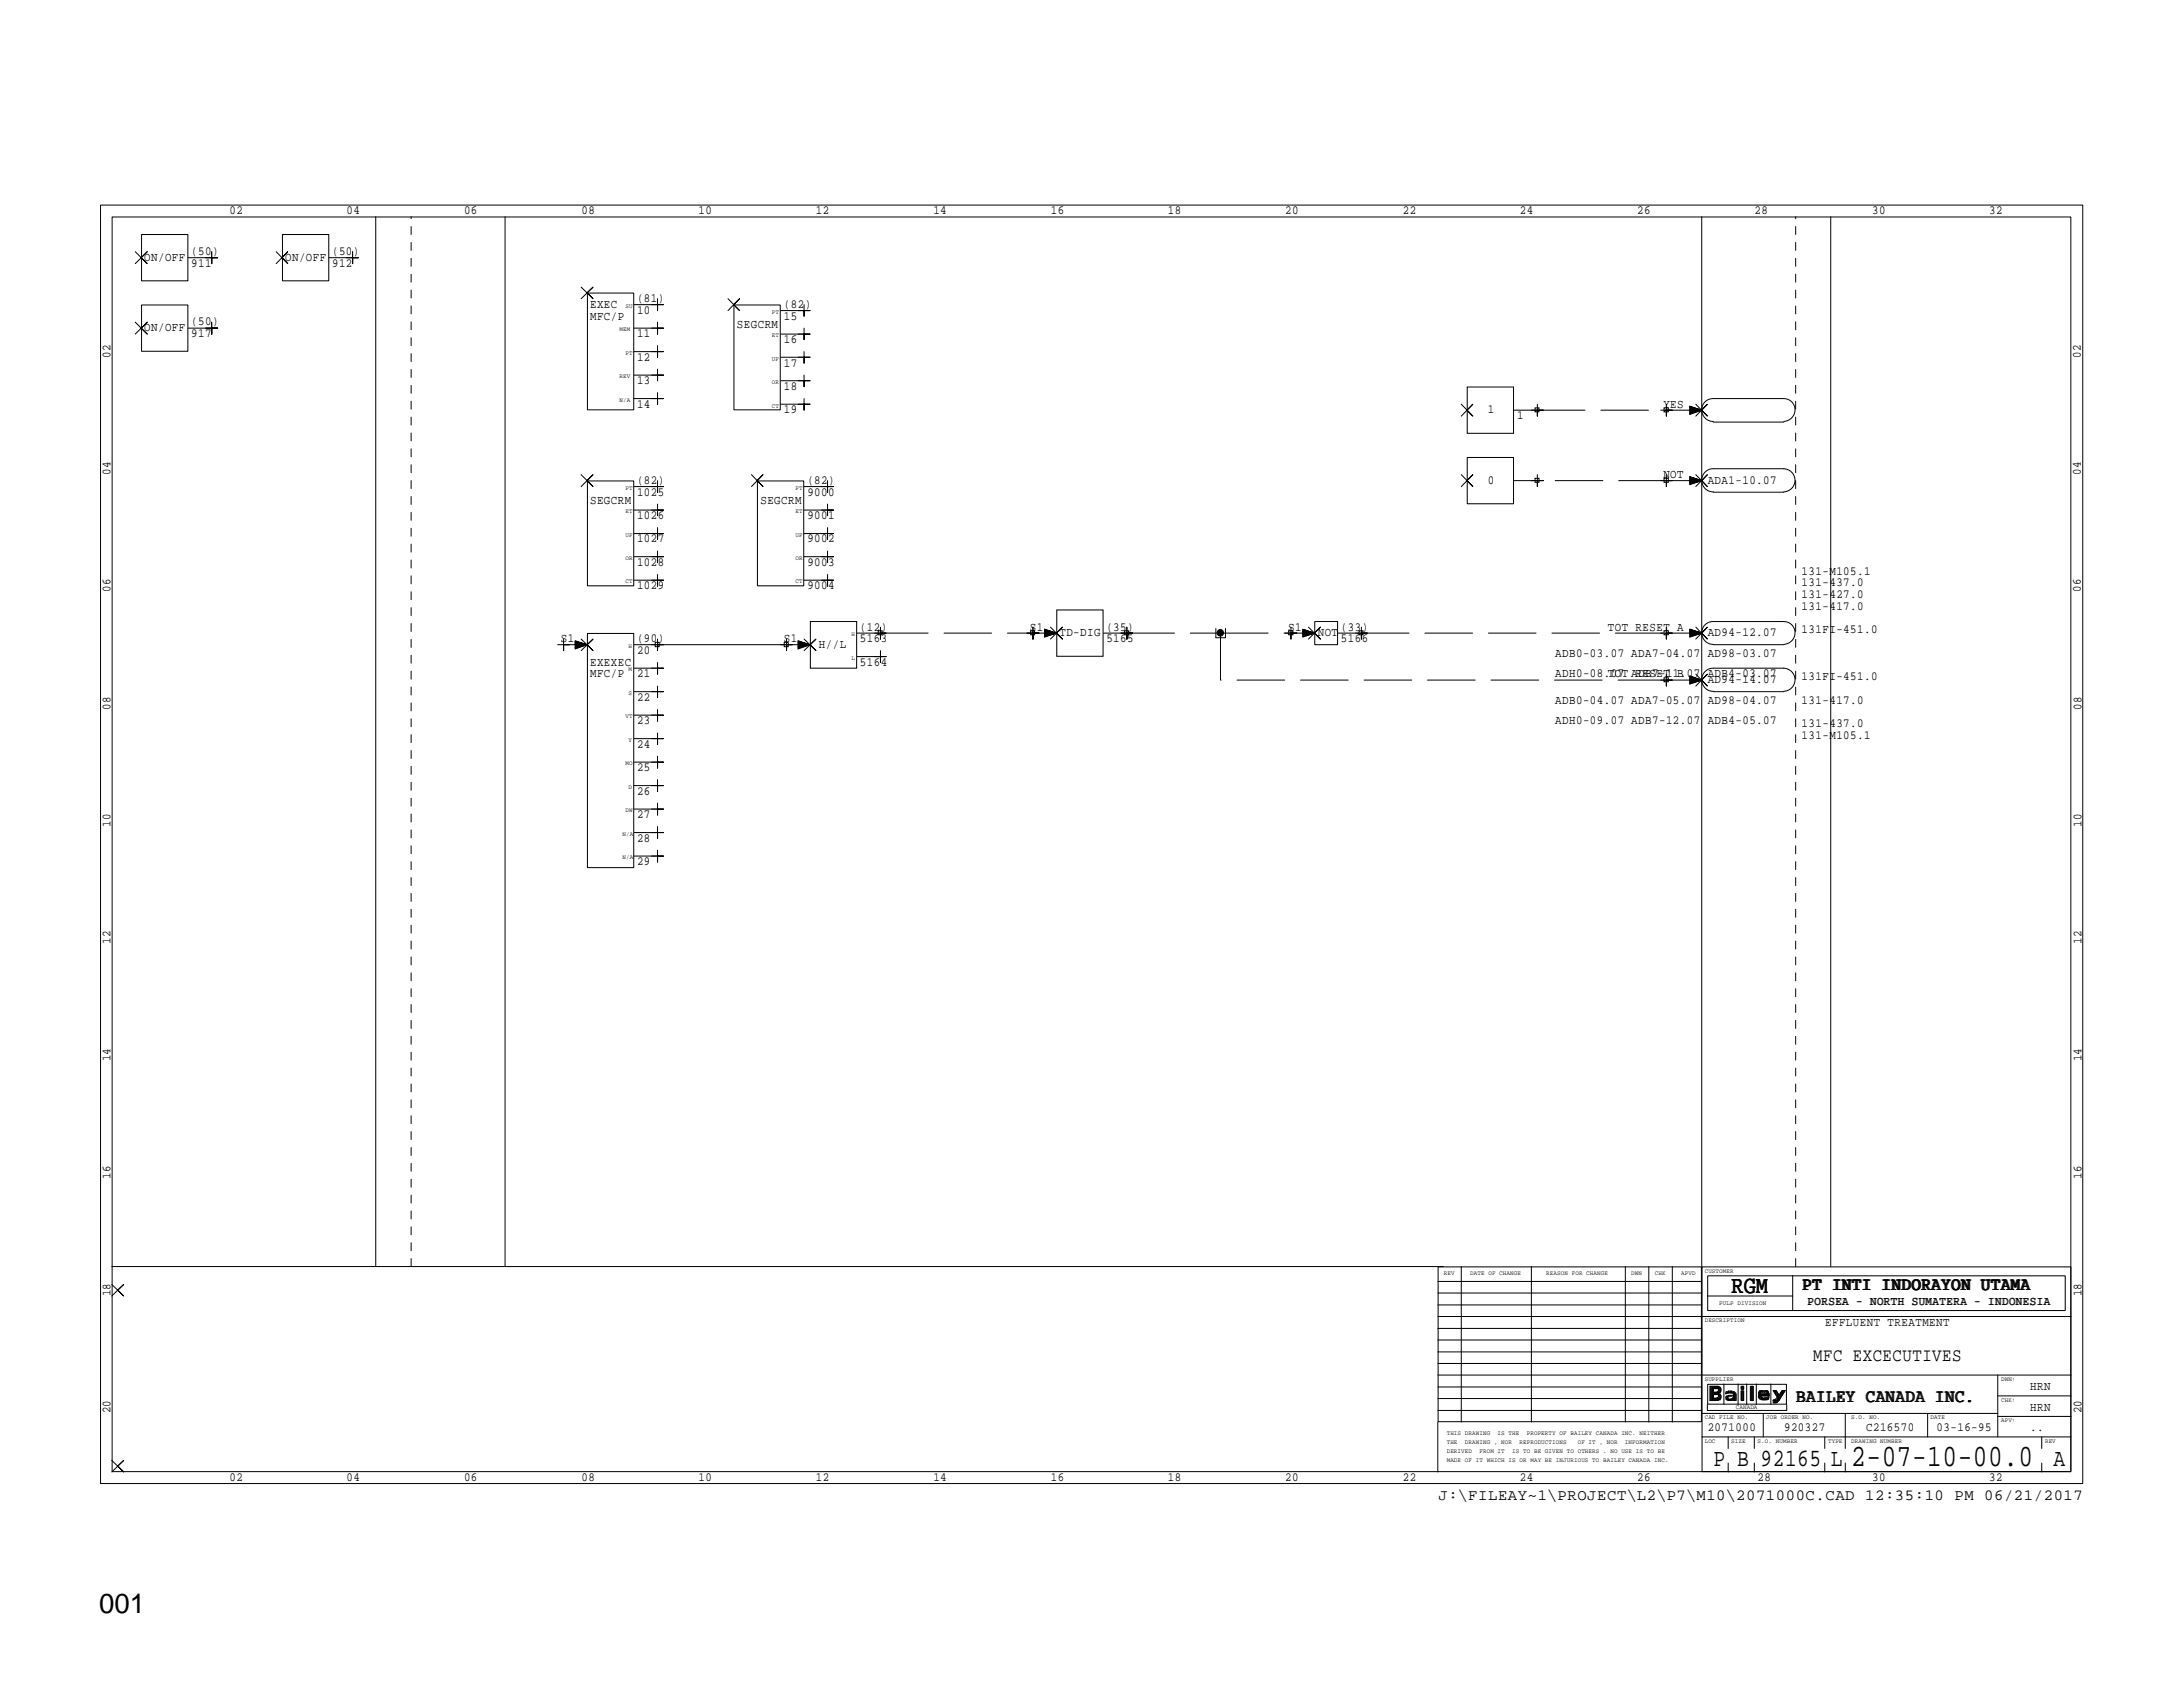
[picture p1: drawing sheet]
<svg xmlns="http://www.w3.org/2000/svg" width="279mm" height="216mm" viewBox="0 0 279 216" stroke-linecap="round" stroke-linejoin="round" font-family="sans-serif">
<defs><g id="words">
<text font-size="4" x="236.9" y="187.6">2-07-10-00.0</text>
<text font-size="3.5" x="12.7" y="206.4">001</text>
<g font-size="3.2">
<text x="221.6" y="165.5">RGM</text>
<text x="219.3" y="187.6">P B 92165 L</text>
<text x="262.8" y="187.6">A</text>
</g>
<g font-size="2.4">
<text x="230.8" y="165.1">PT INTI INDORAYON UTAMA</text>
<text x="230" y="179.4">BAILEY CANADA INC.</text>
<text x="232.1" y="174.1">MFC EXCECUTIVES</text>
</g>
<text font-size="2" x="184.1" y="192">J:\FILEAY~1\PROJECT\L2\P7\M10\2071000C.CAD 12:35:10 PM 06/21/2017</text>
<g font-size="1.6">
<text x="29.4" y="27.4">02</text>
<text x="44.4" y="27.4">04</text>
<text x="59.4" y="27.4">06</text>
<text x="74.4" y="27.4">08</text>
<text x="89.4" y="27.4">10</text>
<text x="104.4" y="27.4">12</text>
<text x="119.5" y="27.4">14</text>
<text x="134.5" y="27.4">16</text>
<text x="149.5" y="27.4">18</text>
<text x="164.5" y="27.4">20</text>
<text x="179.5" y="27.4">22</text>
<text x="194.5" y="27.4">24</text>
<text x="209.5" y="27.4">26</text>
<text x="224.6" y="27.4">28</text>
<text x="239.6" y="27.4">30</text>
<text x="254.6" y="27.4">32</text>
<text x="18.5" y="33.4">ON/OFF</text>
<text x="24.5" y="32.6">(50)</text>
<text x="24.5" y="34.2">911</text>
<text x="36.5" y="33.4">ON/OFF</text>
<text x="42.5" y="34.2">912</text>
<text x="42.5" y="32.6">(50)</text>
<text x="24.5" y="41.7">(50)</text>
<text x="75.5" y="40.9">MFC/P</text>
<text x="75.5" y="39.4">EXEC</text>
<text x="81.5" y="40.2">10</text>
<text x="81.5" y="38.7">(81)</text>
<text x="100.3" y="40.9">15</text>
<text x="100.3" y="39.4">(82)</text>
<text x="14.1" y="45.8" transform="rotate(-90 14.1 45.8)">02</text>
<text x="18.5" y="42.4">ON/OFF</text>
<text x="24.5" y="43.2">917</text>
<text x="81.5" y="43.2">11</text>
<text x="81.5" y="46.2">12</text>
<text x="94.3" y="42">SEGCRM</text>
<text x="100.3" y="43.9">16</text>
<text x="100.3" y="46.9">17</text>
<text x="266.3" y="45.8" transform="rotate(-90 266.3 45.8)">02</text>
<text x="81.5" y="49.2">13</text>
<text x="81.5" y="52.2">14</text>
<text x="100.3" y="49.9">18</text>
<text x="100.3" y="52.9">19</text>
<text x="190.4" y="52.9">1</text>
<text x="194.2" y="53.7">1</text>
<text x="212.9" y="52.2">YES</text>
<text x="14.1" y="60.8" transform="rotate(-90 14.1 60.8)">04</text>
<text x="75.5" y="64.6">SEGCRM</text>
<text x="81.5" y="63.5">1025</text>
<text x="81.5" y="61.9">(82)</text>
<text x="97.3" y="64.6">SEGCRM</text>
<text x="103.3" y="63.5">9000</text>
<text x="103.3" y="61.9">(82)</text>
<text x="190.4" y="61.9">0</text>
<text x="212.9" y="61.2">NOT</text>
<text x="218.6" y="61.9">ADA1-10.07</text>
<text x="266.3" y="60.8" transform="rotate(-90 266.3 60.8)">04</text>
<text x="81.5" y="66.5">1026</text>
<text x="81.5" y="69.4">1027</text>
<text x="103.3" y="66.5">9001</text>
<text x="103.3" y="69.4">9002</text>
<text x="14.1" y="75.8" transform="rotate(-90 14.1 75.8)">06</text>
<text x="81.5" y="72.4">1028</text>
<text x="81.5" y="75.4">1029</text>
<text x="103.3" y="72.4">9003</text>
<text x="103.3" y="75.4">9004</text>
<text x="230.6" y="73.6">131-M105.1</text>
<text x="230.6" y="75.1">131-437.0</text>
<text x="230.6" y="76.6">131-427.0</text>
<text x="266.3" y="75.8" transform="rotate(-90 266.3 75.8)">06</text>
<text x="71.8" y="82.2">S1</text>
<text x="81.5" y="83.7">20</text>
<text x="81.5" y="82.2">(90)</text>
<text x="100.3" y="82.2">S1</text>
<text x="104.8" y="83">H//L</text>
<text x="110.1" y="82.2">5163</text>
<text x="110.1" y="80.7">(12)</text>
<text x="131.8" y="80.7">S1</text>
<text x="135.6" y="81.4">TD-DIG</text>
<text x="141.6" y="80.7">(35)</text>
<text x="141.6" y="82.2">5165</text>
<text x="164.9" y="80.7">S1</text>
<text x="168.7" y="81.4">NOT</text>
<text x="171.6" y="82.2">5166</text>
<text x="171.6" y="80.7">(33)</text>
<text x="205.8" y="80.7">TOT RESET A</text>
<text x="218.6" y="81.4">AD94-12.07</text>
<text x="230.6" y="81.1">131FI-451.0</text>
<text x="230.6" y="78.1">131-417.0</text>
<text x="75.5" y="86.7">MFC/P</text>
<text x="75.5" y="85.2">EXEXEC</text>
<text x="81.5" y="86.7">21</text>
<text x="81.5" y="89.7">22</text>
<text x="110.1" y="85.2">5164</text>
<text x="199.1" y="86.7">ADH0-08.07 ADB7-11.07 ADB4-03.07</text>
<text x="199.1" y="84.1">ADB0-03.07 ADA7-04.07 AD98-03.07</text>
<text x="205.8" y="86.7">TOT RESET B</text>
<text x="218.6" y="87.5">AD94-14.07</text>
<text x="230.6" y="87.1">131FI-451.0</text>
<text x="14.1" y="90.8" transform="rotate(-90 14.1 90.8)">08</text>
<text x="81.5" y="92.7">23</text>
<text x="81.5" y="95.7">24</text>
<text x="199.1" y="92.7">ADH0-09.07 ADB7-12.07 ADB4-05.07</text>
<text x="199.1" y="90.1">ADB0-04.07 ADA7-05.07 AD98-04.07</text>
<text x="230.6" y="94.6">131-M105.1</text>
<text x="230.6" y="93.1">131-437.0</text>
<text x="230.6" y="90.1">131-417.0</text>
<text x="266.4" y="90.8" transform="rotate(-90 266.4 90.8)">08</text>
<text x="81.5" y="98.7">25</text>
<text x="81.5" y="101.7">26</text>
<text x="14.1" y="105.8" transform="rotate(-90 14.1 105.8)">10</text>
<text x="81.5" y="104.7">27</text>
<text x="81.5" y="107.7">28</text>
<text x="266.4" y="105.8" transform="rotate(-90 266.4 105.8)">10</text>
<text x="81.5" y="110.7">29</text>
<text x="14.1" y="120.8" transform="rotate(-90 14.1 120.8)">12</text>
<text x="266.4" y="120.8" transform="rotate(-90 266.4 120.8)">12</text>
<text x="14.1" y="135.8" transform="rotate(-90 14.1 135.8)">14</text>
<text x="266.4" y="135.8" transform="rotate(-90 266.4 135.8)">14</text>
<text x="14.1" y="150.9" transform="rotate(-90 14.1 150.9)">16</text>
<text x="266.4" y="150.9" transform="rotate(-90 266.4 150.9)">16</text>
<text x="14.1" y="165.9" transform="rotate(-90 14.1 165.9)">18</text>
<text x="231.4" y="167">PORSEA - NORTH SUMATERA - INDONESIA</text>
<text x="266.4" y="165.9" transform="rotate(-90 266.4 165.9)">18</text>
<text x="233.6" y="169.7">EFFLUENT TREATMENT</text>
<text x="259.8" y="177.9">HRN</text>
<text x="14.1" y="180.9" transform="rotate(-90 14.1 180.9)">20</text>
<text x="218.6" y="183.2">2071000</text>
<text x="228.3" y="183.2">920327</text>
<text x="238.8" y="183.2">C216570</text>
<text x="247.9" y="183.2">03-16-95</text>
<text x="259.8" y="180.6">HRN</text>
<text x="259.8" y="183.2">..</text>
<text x="266.4" y="180.9" transform="rotate(-90 266.4 180.9)">20</text>
<text x="29.4" y="189.6">02</text>
<text x="44.4" y="189.6">04</text>
<text x="59.4" y="189.6">06</text>
<text x="74.4" y="189.6">08</text>
<text x="89.4" y="189.6">10</text>
<text x="104.4" y="189.6">12</text>
<text x="119.5" y="189.6">14</text>
<text x="134.5" y="189.6">16</text>
<text x="149.5" y="189.6">18</text>
<text x="164.5" y="189.6">20</text>
<text x="179.5" y="189.6">22</text>
<text x="194.5" y="189.6">24</text>
<text x="209.5" y="189.6">26</text>
<text x="225" y="189.6">28</text>
<text x="239.6" y="189.6">30</text>
<text x="254.6" y="189.6">32</text>
</g>
<g font-size=".8">
<text x="80.1" y="39.4">SU</text>
<text x="98.8" y="40.1">PT</text>
<text x="79.3" y="42.4">MEM</text>
<text x="80.1" y="45.4">PT</text>
<text x="98.8" y="46.1">UF</text>
<text x="98.8" y="43.1">ET</text>
<text x="79.3" y="51.4">N/A</text>
<text x="79.3" y="48.4">REV</text>
<text x="98.8" y="52.2">CT</text>
<text x="98.8" y="49.1">OR</text>
<text x="80.1" y="65.7">ET</text>
<text x="80.1" y="62.7">PT</text>
<text x="101.8" y="65.7">ET</text>
<text x="101.8" y="62.7">PT</text>
<text x="80.1" y="71.7">OR</text>
<text x="80.1" y="68.7">UF</text>
<text x="101.8" y="71.7">OR</text>
<text x="101.8" y="68.7">UF</text>
<text x="80.1" y="74.7">CT</text>
<text x="101.8" y="74.7">CT</text>
<text x="80.4" y="82.9">H</text>
<text x="109" y="81.4">H</text>
<text x="80.4" y="88.9">S</text>
<text x="80.4" y="85.9">M</text>
<text x="109" y="84.4">L</text>
<text x="80.1" y="91.9">VT</text>
<text x="80.4" y="95">Y</text>
<text x="80.1" y="98">MO</text>
<text x="80.4" y="101">D</text>
<text x="79.7" y="106.9">N/A</text>
<text x="80.1" y="103.9">DW</text>
<text x="79.7" y="109.9">N/A</text>
<text x="184.8" y="163.2">REV</text>
<text x="188.2" y="163.2">DATE OF CHANGE</text>
<text x="197.9" y="163.2">REASON FOR CHANGE</text>
<text x="208.8" y="163.2">DWN</text>
<text x="211.8" y="163.2">CHK</text>
<text x="215.2" y="163.2">APVD</text>
<text x="218.2" y="162.9">CUSTOMER</text>
<text x="220" y="167">PULP DIVISION</text>
<text x="218.2" y="169.2">DESCRIPTION</text>
<text x="218.2" y="176.8">SUPPLIER</text>
<text x="256.1" y="179.4">CHK:</text>
<text x="256.1" y="176.8">DWN:</text>
<text x="185.2" y="185.9">DERIVED</text>
<text x="185.2" y="184.8">THE</text>
<text x="185.2" y="183.7">THIS DRAWING</text>
<text x="187.5" y="184.8">DRAWING , NOR</text>
<text x="189.4" y="185.9">FROM IT</text>
<text x="191.7" y="183.7">IS THE</text>
<text x="193.5" y="185.9">IS TO BE GIVEN TO OTHERS . NO USE IS TO BE</text>
<text x="194.5" y="184.8">REPRODUCTIONS</text>
<text x="195.4" y="183.7">PROPERTY OF BAILEY CANADA INC. NEITHER</text>
<text x="201.9" y="184.8">OF IT , NOR</text>
<text x="208" y="184.8">INFORMATION</text>
<text x="218.2" y="184.7">LOC</text>
<text x="218.2" y="181.7">CAD FILE NO.</text>
<text x="221.6" y="184.7">SIZE</text>
<text x="222.2" y="180.4">CANADA</text>
<text x="225" y="184.7">S.O. NUMBER</text>
<text x="226.1" y="181.7">JOB ORDER NO.</text>
<text x="234" y="184.7">TYPE</text>
<text x="236.9" y="184.7">DRAWING NUMBER</text>
<text x="236.9" y="181.7">S.O. NO.</text>
<text x="247.1" y="181.7">DATE</text>
<text x="256.1" y="182">APV:</text>
<text x="261.7" y="184.7">REV</text>
<text x="185.2" y="187.1">MADE OF IT WHICH IS OR MAY BE INJURIOUS TO BAILEY CANADA INC.</text>
</g>
</g></defs>
<path d="M196.8 52.5h16.5M213.3 61.5h-16.5M112.7 81h19.5M144.2 81h12M156.2 81h9M156.2 81v6h57.1M174.2 81h39.1" fill="none" stroke="#000" stroke-width=".13" stroke-dasharray="6.1 2"/>
<circle cx="156.2" cy="81" r=".41" fill="#000"/>
<g fill="none" stroke="#000" stroke-width=".13">
<path d="M12.9 26.2h253.7v163.7h-253.7zM14.4 27.8h250.6v160.5h-250.6zM17.3 32.2l1.5 1.5-.7-.7 .7-.8-1.5 1.5M18.1 30h5.9v5.9h-5.9zM18.1 39h5.9v6h-5.9zM24.1 33h3M27.1 32.2v1.5v-.7h.8h-1.6M35.3 32.2l1.5 1.5-.7-.7 .7-.8-1.5 1.5M36.2 30h5.9v5.9h-5.9zM42.1 33h3M45.1 32.2v1.5v-.7h.7h-1.4M48.1 27.7v134.4"/>
<path d="M64.6 27.7v134.4M74.4 36.7l1.5 1.5-.8-.7 .8-.8-1.5 1.5M75.2 37.5h5.9v15h-5.9zM81.2 39h3M84.2 38.2v1.6v-.8h.7h-1.5M93.2 38.2l1.5 1.6-.8-.8 .8-.8-1.5 1.6M93.9 39h6v13.5h-6zM99.9 39.8h3M102.9 39v1.5v-.7h.8h-1.6M217.8 27.7v134.4M234.3 27.7v134.4M17.3 41.2l1.5 1.6-.7-.8 .7-.8-1.5 1.6"/>
<path d="M24.1 42h3M27.1 41.2v1.6v-.8h.8h-1.6M81.2 42h3M81.2 51h3M81.2 48h3M81.2 45h3M84.2 41.2v1.6v-.8h.7h-1.5M84.2 44.2v1.5v-.7h.7h-1.5M84.2 47.2v1.5v-.7h.7h-1.5M84.2 50.2v1.5v-.7h.7h-1.5M99.9 51.7h3M99.9 48.7h3"/>
<path d="M99.9 45.7h3M99.9 42.8h3M102.9 42v1.5v-.7h.8h-1.6M102.9 45v1.5v-.8h.8h-1.6M102.9 48v1.5v-.8h.8h-1.6M102.9 51v1.5v-.8h.8h-1.6M187 51.7l1.5 1.6-.8-.8 .8-.8-1.5 1.6M187.8 49.5h5.9v6h-5.9zM187.8 58.5h5.9v6h-5.9zM193.8 52.5h3M196.5 52.2h.5v.5h-.5zM196.8 51.7v1.6v-.8h.7h-1.5"/>
<path d="M213 52.2h.5v.5h-.5zM213.3 51.7v1.6v-.8h.7h-1.4M216.3 52.9l1.5-.4-1.5 .5M216.3 52.7l1.5-.2-1.5 .3M216.3 52.6l1.5-.1-1.5 .2M216.3 52.4l1.5 .1h-1.5M216.3 52.3l1.5 .2-1.5-.1M216.3 52.1l1.5 .4-1.5-.3M216.3 52l1.5 .5-1.5 .5v-1l1.5 .5h-4.5M217 51.7l1.5 1.6-.7-.8 .7-.8-1.5 1.6M219.3 53.9a1.46 1.46 0 0 1-1.5-1.4 1.46 1.46 0 0 1 1.5-1.5h9a1.46 1.46 0 0 1 1.4 1.5 1.46 1.46 0 0 1-1.4 1.4M219.3 54h9"/>
<path d="M74.4 60.7l1.5 1.6-.8-.8 .8-.8-1.5 1.6M75.2 61.6h5.9v13.4h-5.9zM81.2 74.3h3M81.2 71.2h3M81.2 68.3h3M81.2 65.3h3M81.2 62.3h3M84.2 61.5v1.5v-.7h.7h-1.5M84.2 64.5v1.5v-.7h.7h-1.5M84.2 67.5v1.5v-.7h.7h-1.5M84.2 70.5v1.5v-.8h.7h-1.5M84.2 73.5v1.5v-.7h.7h-1.5"/>
<path d="M96.2 60.7l1.5 1.6-.8-.8 .8-.8-1.5 1.6M96.9 61.6h6v13.4h-6zM102.9 74.3h3M102.9 71.2h3M102.9 68.3h3M102.9 65.3h3M102.9 62.3h3M103.7 79.5h5.9v6h-5.9zM105.9 61.5v1.5v-.7h.8h-1.5M105.9 64.5v1.5v-.7h.8h-1.5M105.9 67.5v1.5v-.7h.8h-1.5M105.9 70.5v1.5v-.8h.8h-1.5"/>
<path d="M105.9 73.5v1.5v-.7h.8h-1.5M135.3 78.1h5.9v5.9h-5.9zM168.3 79.5h2.9v3h-2.9zM187 60.7l1.5 1.6-.8-.8 .8-.8-1.5 1.6M193.8 61.5h3M196.5 61.2h.5v.5h-.5zM196.8 60.7v1.6v-.8h.7h-1.5M213 61.2h.5v.5h-.5zM213.3 60.7v1.6v-.8h.7h-1.4M216.3 61.9l1.5-.4-1.5 .5M216.3 61.7l1.5-.2-1.5 .3M216.3 61.6l1.5-.1-1.5 .1"/>
<path d="M216.3 61.4l1.5 .1h-1.5M216.3 61.3l1.5 .2-1.5-.2M216.3 61.1l1.5 .4-1.5-.3M216.3 61l1.5 .5-1.5 .5v-1l1.5 .5h-4.5M217 60.7l1.5 1.6-.7-.8 .7-.8-1.5 1.6M219.3 62.9a1.48 1.48 0 0 1-1.5-1.4 1.48 1.48 0 0 1 1.5-1.5h9a1.48 1.48 0 0 1 1.4 1.5 1.48 1.48 0 0 1-1.4 1.4M219.3 63h9M72.1 81.8v1.5v-.8h.8h-1.5M73.6 82.9l1.5-.4-1.5 .5M73.6 82.8l1.5-.3-1.5 .3M73.6 82.6l1.5-.1-1.5 .2M73.6 82.5h1.5h-3"/>
<path d="M73.6 82.3l1.5 .2-1.5-.1M73.6 82.2l1.5 .3-1.5-.3M73.6 82.1l1.5 .4-1.5 .6v-1.1l1.5 .5M74.4 81.8l1.5 1.5-.8-.8 .8-.7-1.5 1.5M75.2 81.1h5.9v29.9h-5.9zM81.2 85.5h3M81.2 88.5h3M81.2 97.5h3M81.2 94.5h3M81.2 91.5h3M83.9 82.2h.5v.6h-.5zM84.2 81.8v1.5v-.8h.7h-1.5"/>
<path d="M84.2 84.8v1.5v-.8h.7h-1.5M84.2 87.8v1.5v-.8h.7h-1.5M84.2 90.8v1.5v-.8h.7h-1.5M84.2 93.8v1.5v-.8h.7h-1.5M84.2 96.8v1.5v-.8h.7h-1.5M84.2 99.8v1.5v-.8h.7h-1.5M100.4 82.2h.5v.6h-.5zM100.7 81.8v1.5v-.8h.7h-1.5M102.2 82.9l1.5-.4-1.5 .5M102.2 82.8l1.5-.3-1.5 .3M102.2 82.6l1.5-.1-1.5 .2M102.2 82.5h1.5h-22.5"/>
<path d="M102.2 82.3l1.5 .2-1.5-.1M102.2 82.2l1.5 .3-1.5-.3M102.2 82.1l1.5 .4-1.5 .6v-1.1l1.5 .5M102.9 81.8l1.5 1.5-.7-.8 .7-.7-1.5 1.5M109.7 81h3M109.7 84h3M112.4 80.7h.5v.5h-.5zM112.7 80.3v1.5v-.8h.7h-1.5M112.7 83.3v1.5v-.8h.7h-1.5M131.9 80.7h.5v.5h-.5zM132.2 80.3v1.5v-.8h.8h-1.6M133.7 81.4l1.5-.4-1.5 .5"/>
<path d="M133.7 81.2l1.5-.2-1.5 .3M133.7 81.1l1.5-.1-1.5 .2M133.7 80.9l1.5 .1h-3M133.7 80.8l1.5 .2-1.5-.1M133.7 80.6l1.5 .4-1.5-.3M133.7 80.6l1.5 .4-1.5 .5v-1l1.5 .5M134.5 80.3l1.5 1.5-.8-.8 .8-.7-1.5 1.5M141.2 81h3M143.9 80.7h.5v.5h-.5zM144.2 80.3v1.5v-.8h.7h-1.4M155.6 80.4v1.2h1.2v-1.2M164.9 80.7h.6v.5h-.6z"/>
<path d="M165.2 80.3v1.5v-.8h.8h-1.5M166.8 81.4l1.4-.4-1.4 .5M166.8 81.2l1.4-.2-1.4 .3M166.8 81.1l1.4-.1-1.4 .2M166.8 80.9l1.4 .1h-3M166.8 80.8l1.4 .2-1.4-.1M166.8 80.6l1.4 .4-1.4-.3M166.8 80.6l1.4 .4-1.4 .5v-1l1.4 .5M167.5 80.3l1.5 1.5-.8-.8 .8-.7-1.5 1.5M171.2 81h3M173.9 80.7h.6v.5h-.6zM174.2 80.3v1.5v-.8h.8h-1.5"/>
<path d="M213 80.7h.5v.5h-.5zM213 86.7h.5v.5h-.5zM213.3 80.3v1.5v-.8h.7h-1.4M213.3 86.3v1.5v-.8h.7h-1.4M216.3 81.4l1.5-.4-1.5 .5M216.3 81.2l1.5-.2-1.5 .3M216.3 81.1l1.5-.1-1.5 .2M216.3 80.9l1.5 .1h-1.5M216.3 80.8l1.5 .2-1.5-.1M216.3 80.6l1.5 .4-1.5-.3M216.3 80.6l1.5 .4-1.5 .5v-1l1.5 .5h-4.5M216.3 87.4l1.5-.4-1.5 .5"/>
<path d="M216.3 87.2l1.5-.2-1.5 .3M216.3 87.1l1.5-.1-1.5 .2M216.3 87h1.5h-1.5M216.3 86.8l1.5 .2-1.5-.1M216.3 86.7l1.5 .3-1.5-.3M216.3 86.6l1.5 .4-1.5 .5v-1l1.5 .5h-4.5M217 80.3l1.5 1.5-.7-.8 .7-.7-1.5 1.5M217 86.3l1.5 1.5-.7-.8 .7-.7-1.5 1.5M219.3 82.5a1.46 1.46 0 0 1-1.5-1.5 1.46 1.46 0 0 1 1.5-1.5h9a1.46 1.46 0 0 1 1.4 1.5 1.46 1.46 0 0 1-1.4 1.5M219.3 82.5h9M219.3 88.5a1.48 1.48 0 0 1-1.5-1.5 1.48 1.48 0 0 1 1.5-1.5h9a1.48 1.48 0 0 1 1.4 1.5 1.48 1.48 0 0 1-1.4 1.5M219.3 88.5h9"/>
<path d="M81.2 109.6h3M81.2 106.6h3M81.2 103.5h3M81.2 100.5h3M84.2 102.8v1.5v-.8h.7h-1.5M84.2 105.8v1.5v-.7h.7h-1.5M84.2 108.8v1.5v-.7h.7h-1.5M14.3 162.1h170.4M14.3 164.4l1.5 1.5-.7-.8 .7-.7-1.5 1.5M184 179h33.8M184 177.5h33.8M184 174.5h33.8"/>
<path d="M184 173h33.8M184 171.5h33.8M184 170h33.8M184 167h33.8M184 165.5h33.8M184 164h33.8M184.1 162.1h33.7v19.8h-33.7zM187 162.1v19.9M196 162.1v19.9M208 162.1v19.9M211 162.1v19.9M214 162.1v19.9"/>
<path d="M217.8 162.1h47.2v26.2h-47.2zM218.5 179.7v.8h10.2v-.8M218.5 165.9h10.9M218.6 177.2h10v2.5h-10zM218.6 163.3h45.7v4.4h-45.7zM218.9 177.4v1.8M219 177.4v1.8M219.1 177.4v1.8M219.2 177.4v1.8M219.3 177.4v1.8M219.4 177.4v.3M219.4 178.2v.3"/>
<path d="M219.4 178.9v.3M219.5 177.4v.3M219.5 178.2v.3M219.5 178.9v.3M219.6 177.4v.3M219.6 178.2v.3M219.6 178.9v.3M219.7 177.4v.3M219.7 178.2v.3M219.7 178.9v.3M219.8 177.4v.3M219.8 178.2v.3"/>
<path d="M219.8 178.9v.3M219.8 177.7h-.5v.5h.5v.3M219.8 178.5h-.5v.4h.5v.3M219.8 178.5l.2 .1-.1 .2-.1 .1M219.8 177.7l.2 .2-.2 .2M219.9 178.3a.42 .42 0 0 1 .4 .5 .42 .42 0 0 1-.5 .4M219.9 177.4a.42 .42 0 0 1 .4 .5 .42 .42 0 0 1-.5 .4M219.9 177.4h-1v1.8h1v-.3M219.9 177.4v.3M219.9 178.2v.3M220 177.4v.4M220 178.1v.5"/>
<path d="M220 178.9v.3M220 177.5v.8M220 178.4v.8M220.1 177.5v.8M220.1 178.4v.8M220.2 177.6v.7M220.2 178.5v.7M220.3 177.6v.5M220.3 178.6v.4M220.6 177.1v2.6M220.9 178.4l.7-.1h.3l-.1 .2M220.9 179.1a.39 .39 0 0 0 .5 .1"/>
<path d="M220.9 178.3v-.2v.3M220.9 178.7v.4M221 179.1l-.1-.2 .1-.2 .1-.1v.6M221 178.1v.2M221 178.6v.6M221.1 178.1v.2M221.2 178v.3M221.2 178.6v.2M221.2 178.6v.2l-.1 .1 .1 .1M221.2 179.1v.1M221.3 178v.3M221.3 178.6v.2"/>
<path d="M221.3 179.1v.1M221.4 179.1v.1h.4M221.4 178v.2M221.4 178.6v.1M221.5 178v.3M221.5 178.6v.1M221.5 179.1v.1M221.5 179.2v-.1h.1v.1M221.6 178v.3M221.6 178.6v.1M221.7 178v.3M221.7 178.6v.1"/>
<path d="M221.7 179v.2M221.8 178.1v.2M221.8 178.6h.1M221.8 179v.2M221.8 178.9l-.6 .2v.1M221.9 178.6l-.2 .3M221.9 178.1v.2M221.9 178.2l.2 .2M221.9 178.5v.7M222 178.1v1.1M222.1 178.2v1M222.2 178.3v.9"/>
<path d="M222.2 178.4v.8h-.3v-.3M222.5 177.1v2.6M222.8 177.4h.4v.4h-.4zM222.8 178h.4v1.2h-.4zM222.9 177.4v.4M222.9 178v1.2M223 177.4v.4M223 178v1.2M223.1 177.4v.4M223.1 178v1.2M223.6 177.1v2.6M224 177.4h.4v1.8h-.4z"/>
<path d="M224.1 177.4v1.8M224.2 177.4v1.8M224.3 177.4v1.8M224.8 177.1v2.6M225.2 178.1v.8M225.2 178h.4v.1M225.2 178l-.1 .3v.5M225.2 178v1M225.3 178v1.1l-.3-.3M225.3 178.6a.47 .47 0 0 0 .7 .3M225.3 178.1v.2M225.4 178.4h.7v.2"/>
<path d="M225.4 178v1.1M225.5 178v.2M225.5 178.4v.2M225.5 178.8v.4M225.5 178.2h.2l.3 .1M225.5 178v.1M225.5 178.9v.3M225.6 178.4v.2M225.6 178.9v.3M225.7 178v.1M225.7 178.4v.2M225.7 178.9v.3"/>
<path d="M225.8 178v.1M225.8 178.4v.2M225.8 178.9v.3M225.8 179v.2M225.9 178v.1M225.9 178.4v.2M225.9 178.9v.3M226 178.4v.2M226 178.9v.3M226.1 178v.2M226.1 178.4v.2M226.1 178.9v.3"/>
<path d="M226.1 178v.3M226.2 178.1l.1 .2M226.2 178v.6M226.2 178.9v.3M226.3 178.1l-.3-.1v.1M226.3 178v.6M226.3 178.9v.2M226.4 179l-.6 .2-.5-.1M226.4 178.1v.5M226.4 178.7l-.6 .2M226.4 178.3v.3h-1M226.4 178.8v.3v-.2"/>
<path d="M226.6 177.1v2.6M226.9 179.2h.3v.3M226.9 179.2v.3h.3M226.9 179.2h.5M227 178v.1M227 179.2v.3M227.1 178v.2M227.1 179.2v.3M227.2 178v.3M227.2 179.2v.3M227.2 178v.4M227.3 178v.6"/>
<path d="M227.3 179.2v.3M227.3 178h-.4l.8 1.2M227.3 178l.4 .6M227.4 178.9l-.2 .2M227.4 178.1v.5M227.4 179.1v.4M227.5 178.2v.6M227.5 178.9v.5M227.5 178.3v1.1M227.7 179.2l-.1 .1-.4 .2M227.7 178.6v.6M227.8 178.5v.6"/>
<path d="M227.8 178.3v.6M227.9 178.2v.6M228 178.1v.6M228.1 178v.6M228.1 178l-.4 .6M228.1 178h.4M228.1 178v.4M228.2 178v.3M228.3 178v.2M228.4 178v.1M228.5 178l-.9 1.3v-.9M228.5 178l-.8 1.2"/>
<path d="M229.4 163.2v4.5M255.7 178.6h9.4M255.7 176v7.9M265.1 176h-81.1M265.1 168.5h-81.1M14.3 186.9l1.5 1.5-.7-.8 .7-.7-1.5 1.5M184 180.5h33.8M184 182v6.4M217.8 183.9h47.3M217.8 180.9h37.9M221.2 183.9v1.5M221.2 187.2v1.2"/>
<path d="M224.5 183.9v1.5M224.5 187.2v1.2M225.7 180.9v3M233.5 183.9v1.5M233.5 187.2v1.2M236.2 187.2v1.2M236.2 180.9v4.5M246.7 180.9v3M255.7 181.3h9.4M261.3 183.9v1.5M261.3 187.2v1.2"/>
<circle cx="156.2" cy="81" r=".41"/>
</g>
<path d="M52.6 162.1v-134.4M229.8 162.1v-134.4" fill="none" stroke="#000" stroke-width=".13" stroke-dasharray="1 1 1 1 1 1 1 1"/>
<use href="#words"/>
</svg>
